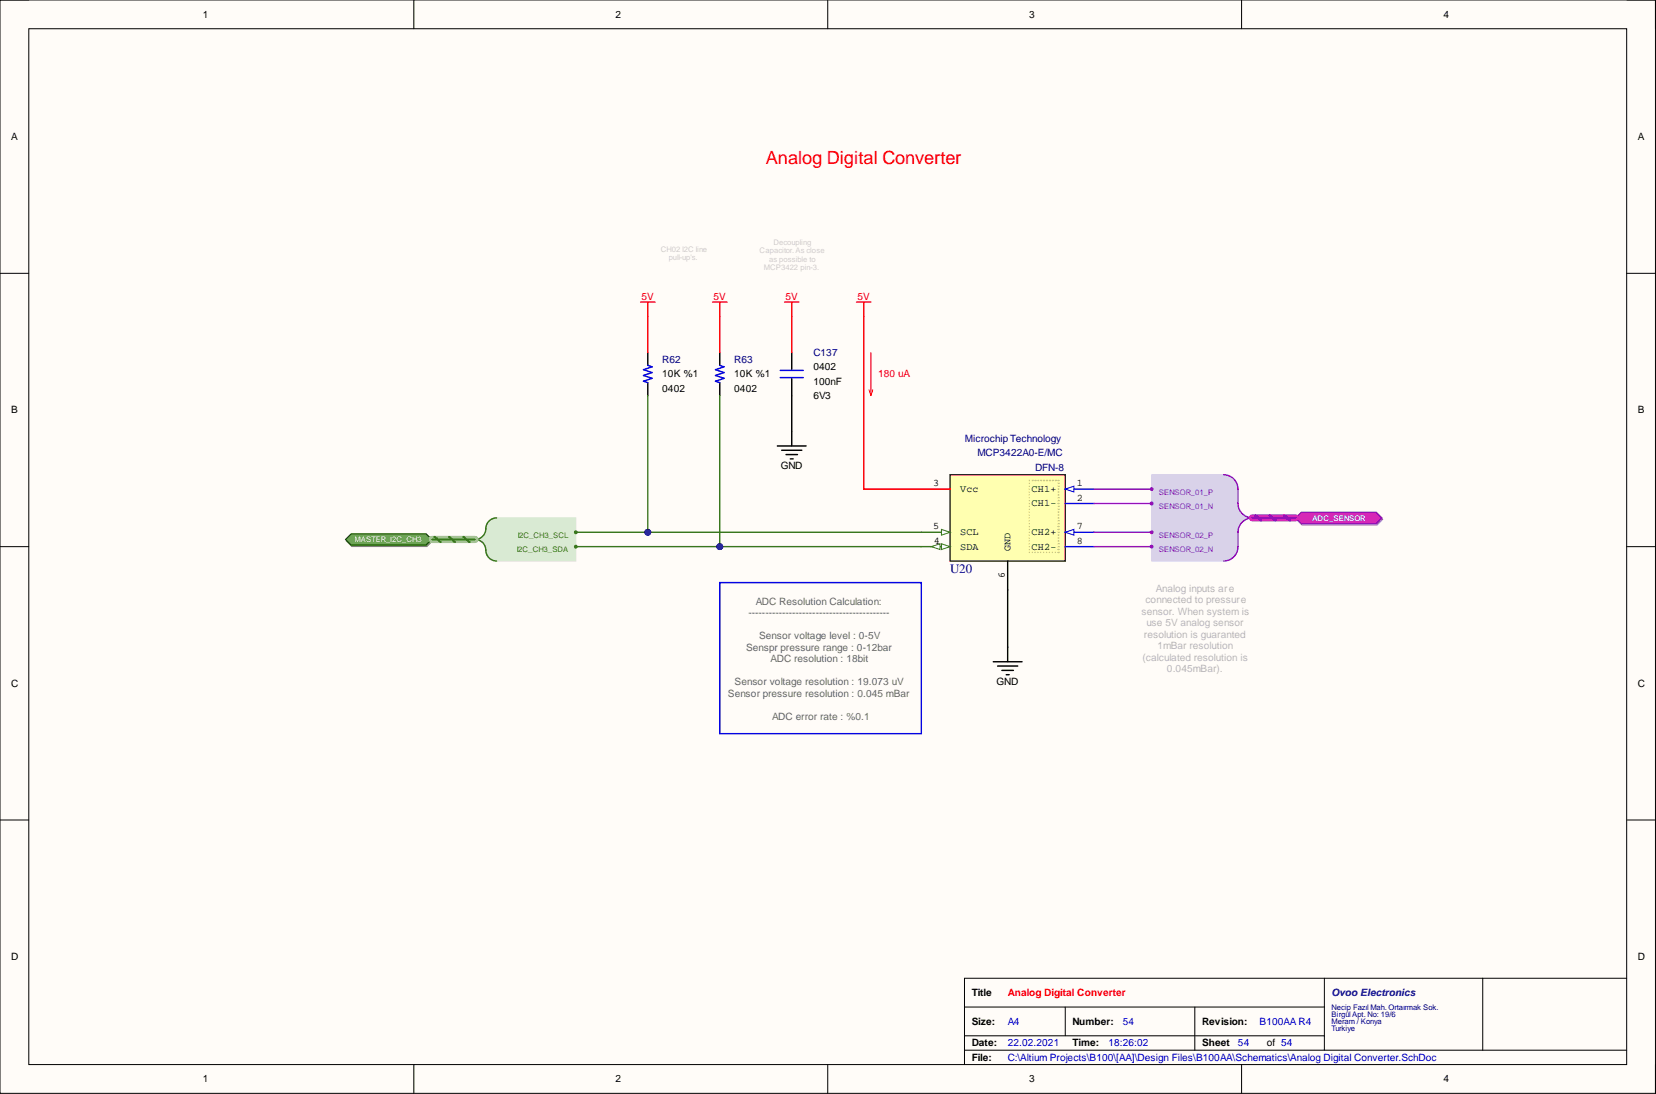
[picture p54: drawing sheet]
<svg xmlns="http://www.w3.org/2000/svg" width="292mm" height="193mm" viewBox="0 0 292 193" stroke-linecap="round" stroke-linejoin="round" font-family="sans-serif">
<defs><g id="words">
<text font-size="3.2" fill="#f00" x="135.1" y="29">Analog Digital Converter</text>
<text font-size="2.3" fill="#000080" x="167.6" y="101">U20</text>
<g font-size="1.8">
<text x="35.8" y="3.1">1</text>
<text x="108.6" y="3.1">2</text>
<text x="181.6" y="3.1">3</text>
<text x="254.6" y="3.1">4</text>
<text x="1.9" y="24.7">A</text>
<text x="288.9" y="24.7">A</text>
<text x="143.5" y="65.3">0402</text>
<text x="116.8" y="66.6">10K %1</text>
<text x="116.8" y="69.1">0402</text>
<text x="129.5" y="66.6">10K %1</text>
<text x="129.5" y="69.1">0402</text>
<text x="143.5" y="67.8">100nF</text>
<text x="143.5" y="70.4">6V3</text>
<text x="1.9" y="72.9">B</text>
<text x="288.9" y="72.9">B</text>
<text x="137.7" y="82.8">GND</text>
<text x="164.6" y="85.8">3</text>
<text x="169.4" y="86.8">Vcc</text>
<text x="182" y="86.8">CH1+</text>
<text x="182" y="89.3">CH1-</text>
<text x="189.9" y="85.8">1</text>
<text x="189.9" y="88.3">2</text>
<text x="164.6" y="93.4">5</text>
<text x="164.7" y="95.9">4</text>
<text x="169.4" y="94.4">SCL</text>
<text x="182" y="94.4">CH2+</text>
<text x="189.9" y="93.4">7</text>
<text x="189.9" y="95.9">8</text>
<text x="169.4" y="96.9">SDA</text>
<text x="177.2" y="101.9" transform="rotate(-90 177.2 101.9)">6</text>
<text x="178.3" y="97.2" transform="rotate(-90 178.3 97.2)">GND</text>
<text x="182" y="96.9">CH2-</text>
<text x="1.9" y="121.1">C</text>
<text x="175.8" y="120.9">GND</text>
<text x="288.9" y="121.1">C</text>
<text x="1.9" y="169.3">D</text>
<text x="288.9" y="169.3">D</text>
<text x="171.4" y="175.7">Title</text>
<text x="171.4" y="180.8">Size:</text>
<text x="171.4" y="184.6">Date:</text>
<text x="189.2" y="180.8">Number:</text>
<text x="189.2" y="184.6">Time:</text>
<text x="212" y="180.8">Revision:</text>
<text x="212" y="184.6">Sheet</text>
<text x="223.4" y="184.6">of 54</text>
<text x="35.8" y="190.9">1</text>
<text x="108.6" y="190.9">2</text>
<text x="171.4" y="187.1">File:</text>
<text x="181.6" y="190.9">3</text>
<text x="254.6" y="190.9">4</text>
</g>
<g font-size="1.8" fill="#f00">
<text x="113.2" y="52.9">5V</text>
<text x="125.9" y="52.9">5V</text>
<text x="138.6" y="52.9">5V</text>
<text x="151.3" y="52.9">5V</text>
<text x="154.9" y="66.6">180 uA</text>
<text x="177.7" y="175.7">Analog Digital Converter</text>
</g>
<g font-size="1.8" fill="#000080">
<text x="116.8" y="64">R62</text>
<text x="129.5" y="64">R63</text>
<text x="143.5" y="62.8">C137</text>
<text x="170.2" y="78">Microchip Technology</text>
<text x="172.4" y="80.5">MCP3422A0-E/MC</text>
<text x="182.6" y="83.1">DFN-8</text>
<text x="234.9" y="175.7">Ovoo Electronics</text>
</g>
<g font-size="1.8" fill="#666">
<text x="133.3" y="106.7">ADC Resolution Calculation:</text>
<text x="132" y="108.7">------------------------------------------</text>
<text x="133.9" y="112.7">Sensor voltage level : 0-5V</text>
<text x="131.6" y="114.8">Senspr pressure range : 0-12bar</text>
<text x="135.9" y="116.8">ADC resolution : 18bit</text>
<text x="128.4" y="122.9">Sensor pressure resolution : 0.045 mBar</text>
<text x="129.6" y="120.9">Sensor voltage resolution : 19.073 uV</text>
<text x="136.2" y="127">ADC error rate : %0.1</text>
</g>
<g font-size="1.8" fill="#b7b7b7">
<text x="202" y="106.4">connected to pressure</text>
<text x="203.9" y="104.4">Analog inputs are</text>
<text x="201.4" y="108.4">sensor. When system is</text>
<text x="201.8" y="112.5">resolution is guaranted</text>
<text x="202.2" y="110.5">use 5V analog sensor</text>
<text x="201.5" y="116.6">(calculated resolution is</text>
<text x="204.1" y="114.5">1mBar resolution</text>
<text x="205.8" y="118.6">0.045mBar).</text>
</g>
<g font-size="1.8" fill="#00f">
<text x="177.7" y="184.6">22.02.2021</text>
<text x="177.7" y="180.8">A4</text>
<text x="195.5" y="184.6">18:26:02</text>
<text x="198.1" y="180.8">54</text>
<text x="218.4" y="184.6">54</text>
<text x="222.2" y="180.8">B100AA R4</text>
<text x="177.7" y="187.1">C:\Altium Projects\B100\[AA]\Design Files\B100AA\Schematics\Analog Digital Converter.SchDoc</text>
</g>
<g font-size="1.4" fill="#ccc">
<text x="116.5" y="44.4">CH02 I2C line</text>
<text x="134.7" y="47.7">MCP3422 pin-3.</text>
<text x="135.7" y="46.2">as possible to</text>
<text x="136.4" y="43.1">Decoupling</text>
</g>
<g font-size="1.4" fill="#90f">
<text x="204.4" y="87.3">SENSOR_01_P</text>
<text x="204.4" y="89.8">SENSOR_01_N</text>
<text x="204.4" y="94.9">SENSOR_02_P</text>
<text x="204.4" y="97.4">SENSOR_02_N</text>
</g>
<g font-size="1.4" fill="#fff">
<text x="62.5" y="95.7">MASTER_I2C_CH3</text>
<text x="231.5" y="91.9">ADC_SENSOR</text>
</g>
<g font-size="1.4" fill="#38761d">
<text x="91.3" y="94.9">I2C_CH3_SCL</text>
<text x="91.2" y="97.4">I2C_CH3_SDA</text>
</g>
<g font-size="1.4" fill="#000080">
<text x="234.9" y="178.1">Necip Fazıl Mah. Ortaırmak Sok.</text>
<text x="234.9" y="179.4">BirgülApt. No: 19/6</text>
<text x="234.9" y="180.7">Meram / Konya</text>
<text x="234.9" y="181.9">Turkiye</text>
</g>
</g></defs>
<path d="M0 0h292v192.9h-292z" fill-rule="evenodd" fill="#fffcf8"/>
<path d="M0 0h292v192.9h-292z" fill="none" stroke="#000" stroke-width=".18"/>
<path d="M5.1 5.1h281.8v182.7h-281.8z" fill-rule="evenodd" fill="#fffcf8"/>
<g fill="none" stroke="#000" stroke-width=".18">
<path d="M0 0h5.1M73 0v5.1M146 0v5.1M219 0v5.1M286.9 0h5.1v5.1M5.1 5.1h281.8v182.7h-281.8zM0 48.2h5.1M286.9 48.2h5.1M0 96.4h5.1M286.9 96.4h5.1M0 144.6h5.1M286.9 144.6h5.1"/>
<path d="M170.1 177.6h63.5M187.9 177.6v5.1M210.8 177.6v7.6M233.6 172.6v12.6M261.5 172.6v12.6M286.9 172.6h-116.8v15.2M73 187.8v5.1M146 187.8v5.1M170.1 185.2h116.8M170.1 182.7h63.5M219 187.8v5.1M292 187.8v5.1"/>
</g>
<path d="M85.9 92.3l.7-.7 1-.3h14v7.7h-14a1.97 1.97 0 0 1-1.9-2.4l-.5-.8-.9-.6 .9-.7 .5-.8z" fill-rule="evenodd" fill="#d9ead3"/>
<path d="M85.9 92.3l.7-.7 1-.3h14v7.7h-14a1.97 1.97 0 0 1-1.9-2.4l-.5-.8-.9-.6 .9-.7 .5-.8z" fill="none" stroke="#d9ead3" stroke-width=".18"/>
<path d="M87.6 91.3a1.91 1.91 0 0 0-1.9 2 1.9 1.9 0 0 1-1.9 1.9 1.91 1.91 0 0 1 1.9 1.9 1.91 1.91 0 0 0 1.9 1.9" fill="none" stroke="#38761d" stroke-width=".25"/>
<circle cx="101.6" cy="96.4" r=".25" fill="#38761d"/>
<circle cx="101.6" cy="96.4" r=".25" fill="none" stroke="#38761d" stroke-width=".18"/>
<circle cx="101.6" cy="93.9" r=".25" fill="#38761d"/>
<circle cx="101.6" cy="93.9" r=".25" fill="none" stroke="#38761d" stroke-width=".18"/>
<path d="M61.1 95.4l1-1h13.2l1 1-1 1h-13.2z" fill-rule="evenodd" fill="#8ba480"/>
<path d="M61.1 95.4l1-1h13.2l1 1-1 1h-13.2z" fill="none" stroke="#77906c" stroke-width=".18"/>
<path d="M60.9 95.2l1-1h13.3l1 1-1 1h-13.3z" fill-rule="evenodd" fill="#609e45"/>
<path d="M60.9 95.2l1-1h13.3l1 1-1 1h-13.3z" fill="none" stroke="#003a00" stroke-width=".18"/>
<path d="M127 102.8h35.5v26.6h-35.5z" fill="none" stroke="#00f" stroke-width=".25"/>
<path d="M167.6 83.7h20.3v15.3h-20.3z" fill-rule="evenodd" fill="#ffffb0"/>
<path d="M167.6 83.7h20.3v15.3h-20.3z" fill="none" stroke="#800000" stroke-width=".25"/>
<path d="M187.9 86.3h5.1" fill="none" stroke="#00f" stroke-width=".25"/>
<path d="M187.9 86.3l1.5-.5v1z" fill="#f8fcff"/>
<path d="M187.9 86.3l1.5-.5v1z" fill="none" stroke="#00f" stroke-width=".18"/>
<path d="M187.9 88.8h5.1" fill="none" stroke="#00f" stroke-width=".25"/>
<path d="M177.7 99v5" fill="none" stroke="#000" stroke-width=".25"/>
<path d="M162.5 86.3h5.1" fill="none" stroke="#f00" stroke-width=".25"/>
<path d="M162.5 93.9h5.1" fill="none" stroke="#38761d" stroke-width=".25"/>
<path d="M166.1 93.4l1.5 .5-1.5 .5z" fill="#f8fcff"/>
<path d="M166.1 93.4l1.5 .5-1.5 .5z" fill="none" stroke="#38761d" stroke-width=".18"/>
<path d="M162.5 96.4h5.1" fill="none" stroke="#38761d" stroke-width=".25"/>
<path d="M166.1 95.9l1.5 .5-1.5 .5z" fill="#f8fcff"/>
<path d="M166.1 95.9l1.5 .5-1.5 .5z" fill="none" stroke="#38761d" stroke-width=".18"/>
<path d="M164.3 96.4l1.5-.5v1z" fill="#f8fcff"/>
<path d="M164.3 96.4l1.5-.5v1z" fill="none" stroke="#38761d" stroke-width=".18"/>
<path d="M187.9 93.9h5.1" fill="none" stroke="#00f" stroke-width=".25"/>
<path d="M187.9 93.9l1.5-.5v1z" fill="#f8fcff"/>
<path d="M187.9 93.9l1.5-.5v1z" fill="none" stroke="#00f" stroke-width=".18"/>
<path d="M114.3 64.4l.7 .3-1.5 .5 1.5 .5-1.5 .5 1.5 .5-1.5 .5 .8 .3M127 64.4l.7 .3-1.5 .5 1.5 .5-1.5 .5 1.5 .5-1.5 .5 .8 .3M137.6 65.3h4.1M137.6 66.6h4.1M187.9 96.4h5.1" fill="none" stroke="#00f" stroke-width=".25"/>
<g fill="none" stroke="#f1c232" stroke-width=".25">
<path d="M181.6 97.4h.1M181.6 84.8h.1M181.6 85.3h.1M181.6 85.8h.1M181.6 86.3h.1M181.6 86.8h.1M181.6 87.3h.1M181.6 87.8h.1M181.6 88.3h.1M181.6 88.8h.1M181.6 89.3h.1M181.6 89.8h.1"/>
<path d="M181.6 90.3h.1M181.6 90.8v.1M181.6 91.3v.1M181.6 91.9h.1M181.6 92.4h.1M181.6 92.9h.1M181.6 93.4h.1M181.6 93.9h.1M181.6 94.4h.1M181.6 94.9h.1M181.6 95.4h.1M181.6 95.9h.1"/>
<path d="M181.6 96.4h.1M181.6 96.9h.1M182.1 84.8h.1M182.1 97.4h.1M182.6 84.8h.1M182.6 97.4h.1M183.1 84.8h.1M183.1 97.4h.1M183.6 84.8h.1M183.6 97.4h.1M184.1 84.8h.1M184.1 97.4h.1"/>
<path d="M184.6 84.8h.1M184.6 97.4h.1M185.1 84.8h.1M185.1 97.4h.1M185.6 84.8h.1M185.6 97.4h.1M186.1 84.8h.1M186.1 97.4h.1M186.6 97.4h.1M186.6 96.9h.1M186.6 96.4h.1M186.6 95.9h.1"/>
<path d="M186.6 95.4h.1M186.6 94.9h.1M186.6 94.4h.1M186.6 93.9h.1M186.6 93.4h.1M186.6 92.9h.1M186.6 92.4h.1M186.6 91.9h.1M186.6 91.3h.1M186.6 90.8h.1M186.6 90.3h.1M186.6 89.8h.1"/>
<path d="M186.6 89.3h.1M186.6 88.8h.1M186.6 88.3h.1M186.6 87.8h.1M186.6 87.3h.1M186.6 86.8h.1M186.6 86.3h.1M186.6 85.8h.1M186.6 85.3h.1M186.6 84.8h.1"/>
</g>
<g fill="none" stroke="#000" stroke-width=".25">
<path d="M114.3 62.2v2.2M114.3 67.5v2.3M127 62.2v2.2M127 67.5v2.3M137.1 78.7h5.1M137.9 79.4h3.5M139.7 62.2v3M139.7 66.7v3.1M139.7 76.1v2.6M138.6 80.2h2.1M139.4 80.9h.5M175.2 116.7h5.1"/>
<path d="M176 117.5h3.5M176.7 118.2h2.1M177.5 119h.5M177.7 114.2v2.5"/>
</g>
<path d="M153.3 68.8l.3 1M153.6 62.2v7.6M154 68.8l-.4 1" fill="none" stroke="#f00" stroke-width=".18"/>
<path d="M113 53.3h2.5M114.3 53.3v2.5M125.7 53.3h2.5M127 53.3v2.5M138.4 53.3h2.5M139.7 53.3v2.5M151.1 53.3h2.5M152.4 53.3v2.5" fill="none" stroke="#f00" stroke-width=".25"/>
<path d="M203.1 83.7h12.7l1.3 .4 1 .9 .3 1.3v3.1l.6 1.1 1.3 .8-1.3 .9-.6 1.1v3.1l-.3 1.3-1 .9-1.3 .4h-12.7z" fill-rule="evenodd" fill="#d9d2e9"/>
<path d="M203.1 83.7h12.7l1.3 .4 1 .9 .3 1.3v3.1l.6 1.1 1.3 .8-1.3 .9-.6 1.1v3.1l-.3 1.3-1 .9-1.3 .4h-12.7z" fill="none" stroke="#d9d2e9" stroke-width=".18"/>
<path d="M215.8 83.7a2.54 2.54 0 0 1 2.6 2.6v2.5a2.54 2.54 0 0 0 2.5 2.5 2.55 2.55 0 0 0-2.5 2.6v2.5a2.53 2.53 0 0 1-2.6 2.6" fill="none" stroke="#90f" stroke-width=".25"/>
<circle cx="203.1" cy="86.3" r=".26" fill="#90f"/>
<circle cx="203.1" cy="86.3" r=".26" fill="none" stroke="#90f" stroke-width=".18"/>
<circle cx="203.1" cy="88.8" r=".26" fill="#90f"/>
<circle cx="203.1" cy="88.8" r=".26" fill="none" stroke="#90f" stroke-width=".18"/>
<circle cx="203.1" cy="93.9" r=".26" fill="#90f"/>
<circle cx="203.1" cy="93.9" r=".26" fill="none" stroke="#90f" stroke-width=".18"/>
<circle cx="203.1" cy="96.4" r=".26" fill="#90f"/>
<circle cx="203.1" cy="96.4" r=".26" fill="none" stroke="#90f" stroke-width=".18"/>
<path d="M228.7 91.6l1-1h13.2l1 1-1 1h-13.2z" fill-rule="evenodd" fill="#b274ca"/>
<path d="M228.7 91.6l1-1h13.2l1 1-1 1h-13.2z" fill="none" stroke="#9e60b6" stroke-width=".18"/>
<path d="M228.5 91.3l1-.9h13.3l1 .9-1 1.1h-13.3z" fill-rule="evenodd" fill="#c128ff"/>
<path d="M228.5 91.3l1-.9h13.3l1 .9-1 1.1h-13.3z" fill="none" stroke="#5d009b" stroke-width=".18"/>
<path d="M177.7 104v10.2" fill="none" stroke="#000" stroke-width=".25"/>
<path d="M76.2 95.2h7.6" fill="none" stroke="#92d077" stroke-width="1.3"/>
<path d="M76.7 94.7l1 .9M79.2 94.7l1 .9M81.8 94.7l1 .9" fill="none" stroke="#38761d" stroke-width=".38"/>
<path d="M76.2 95.2h7.6M101.6 96.4h60.9" fill="none" stroke="#38761d" stroke-width=".25"/>
<circle cx="127" cy="96.4" r=".51" fill="#000080"/>
<circle cx="127" cy="96.4" r=".51" fill="none" stroke="#000080" stroke-width=".18"/>
<path d="M101.6 93.9h60.9" fill="none" stroke="#38761d" stroke-width=".25"/>
<circle cx="114.3" cy="93.9" r=".51" fill="#000080"/>
<circle cx="114.3" cy="93.9" r=".51" fill="none" stroke="#000080" stroke-width=".18"/>
<path d="M152.4 55.8v30.5h10.1" fill="none" stroke="#f00" stroke-width=".25"/>
<path d="M193 96.4h10.1M193 93.9h10.1M193 88.8h10.1M193 86.3h10.1" fill="none" stroke="#90f" stroke-width=".25"/>
<path d="M114.3 69.8v24.1" fill="none" stroke="#38761d" stroke-width=".25"/>
<circle cx="114.3" cy="93.9" r=".51" fill="#000080"/>
<circle cx="114.3" cy="93.9" r=".51" fill="none" stroke="#000080" stroke-width=".18"/>
<path d="M114.3 55.8v6.4" fill="none" stroke="#f00" stroke-width=".25"/>
<path d="M127 69.8v26.6" fill="none" stroke="#38761d" stroke-width=".25"/>
<circle cx="127" cy="96.4" r=".51" fill="#000080"/>
<circle cx="127" cy="96.4" r=".51" fill="none" stroke="#000080" stroke-width=".18"/>
<path d="M127 55.8v6.4M139.7 55.8v6.4" fill="none" stroke="#f00" stroke-width=".25"/>
<path d="M139.7 69.8v6.3" fill="none" stroke="#000" stroke-width=".25"/>
<path d="M220.9 91.3h7.6" fill="none" stroke="#b71eff" stroke-width="1.3"/>
<path d="M221.4 90.9l1 .9M224 90.9l1 .9M226.5 90.9l1 .9" fill="none" stroke="#90f" stroke-width=".38"/>
<path d="M220.9 91.3h7.6" fill="none" stroke="#90f" stroke-width=".25"/>
<use href="#words"/>
</svg>
